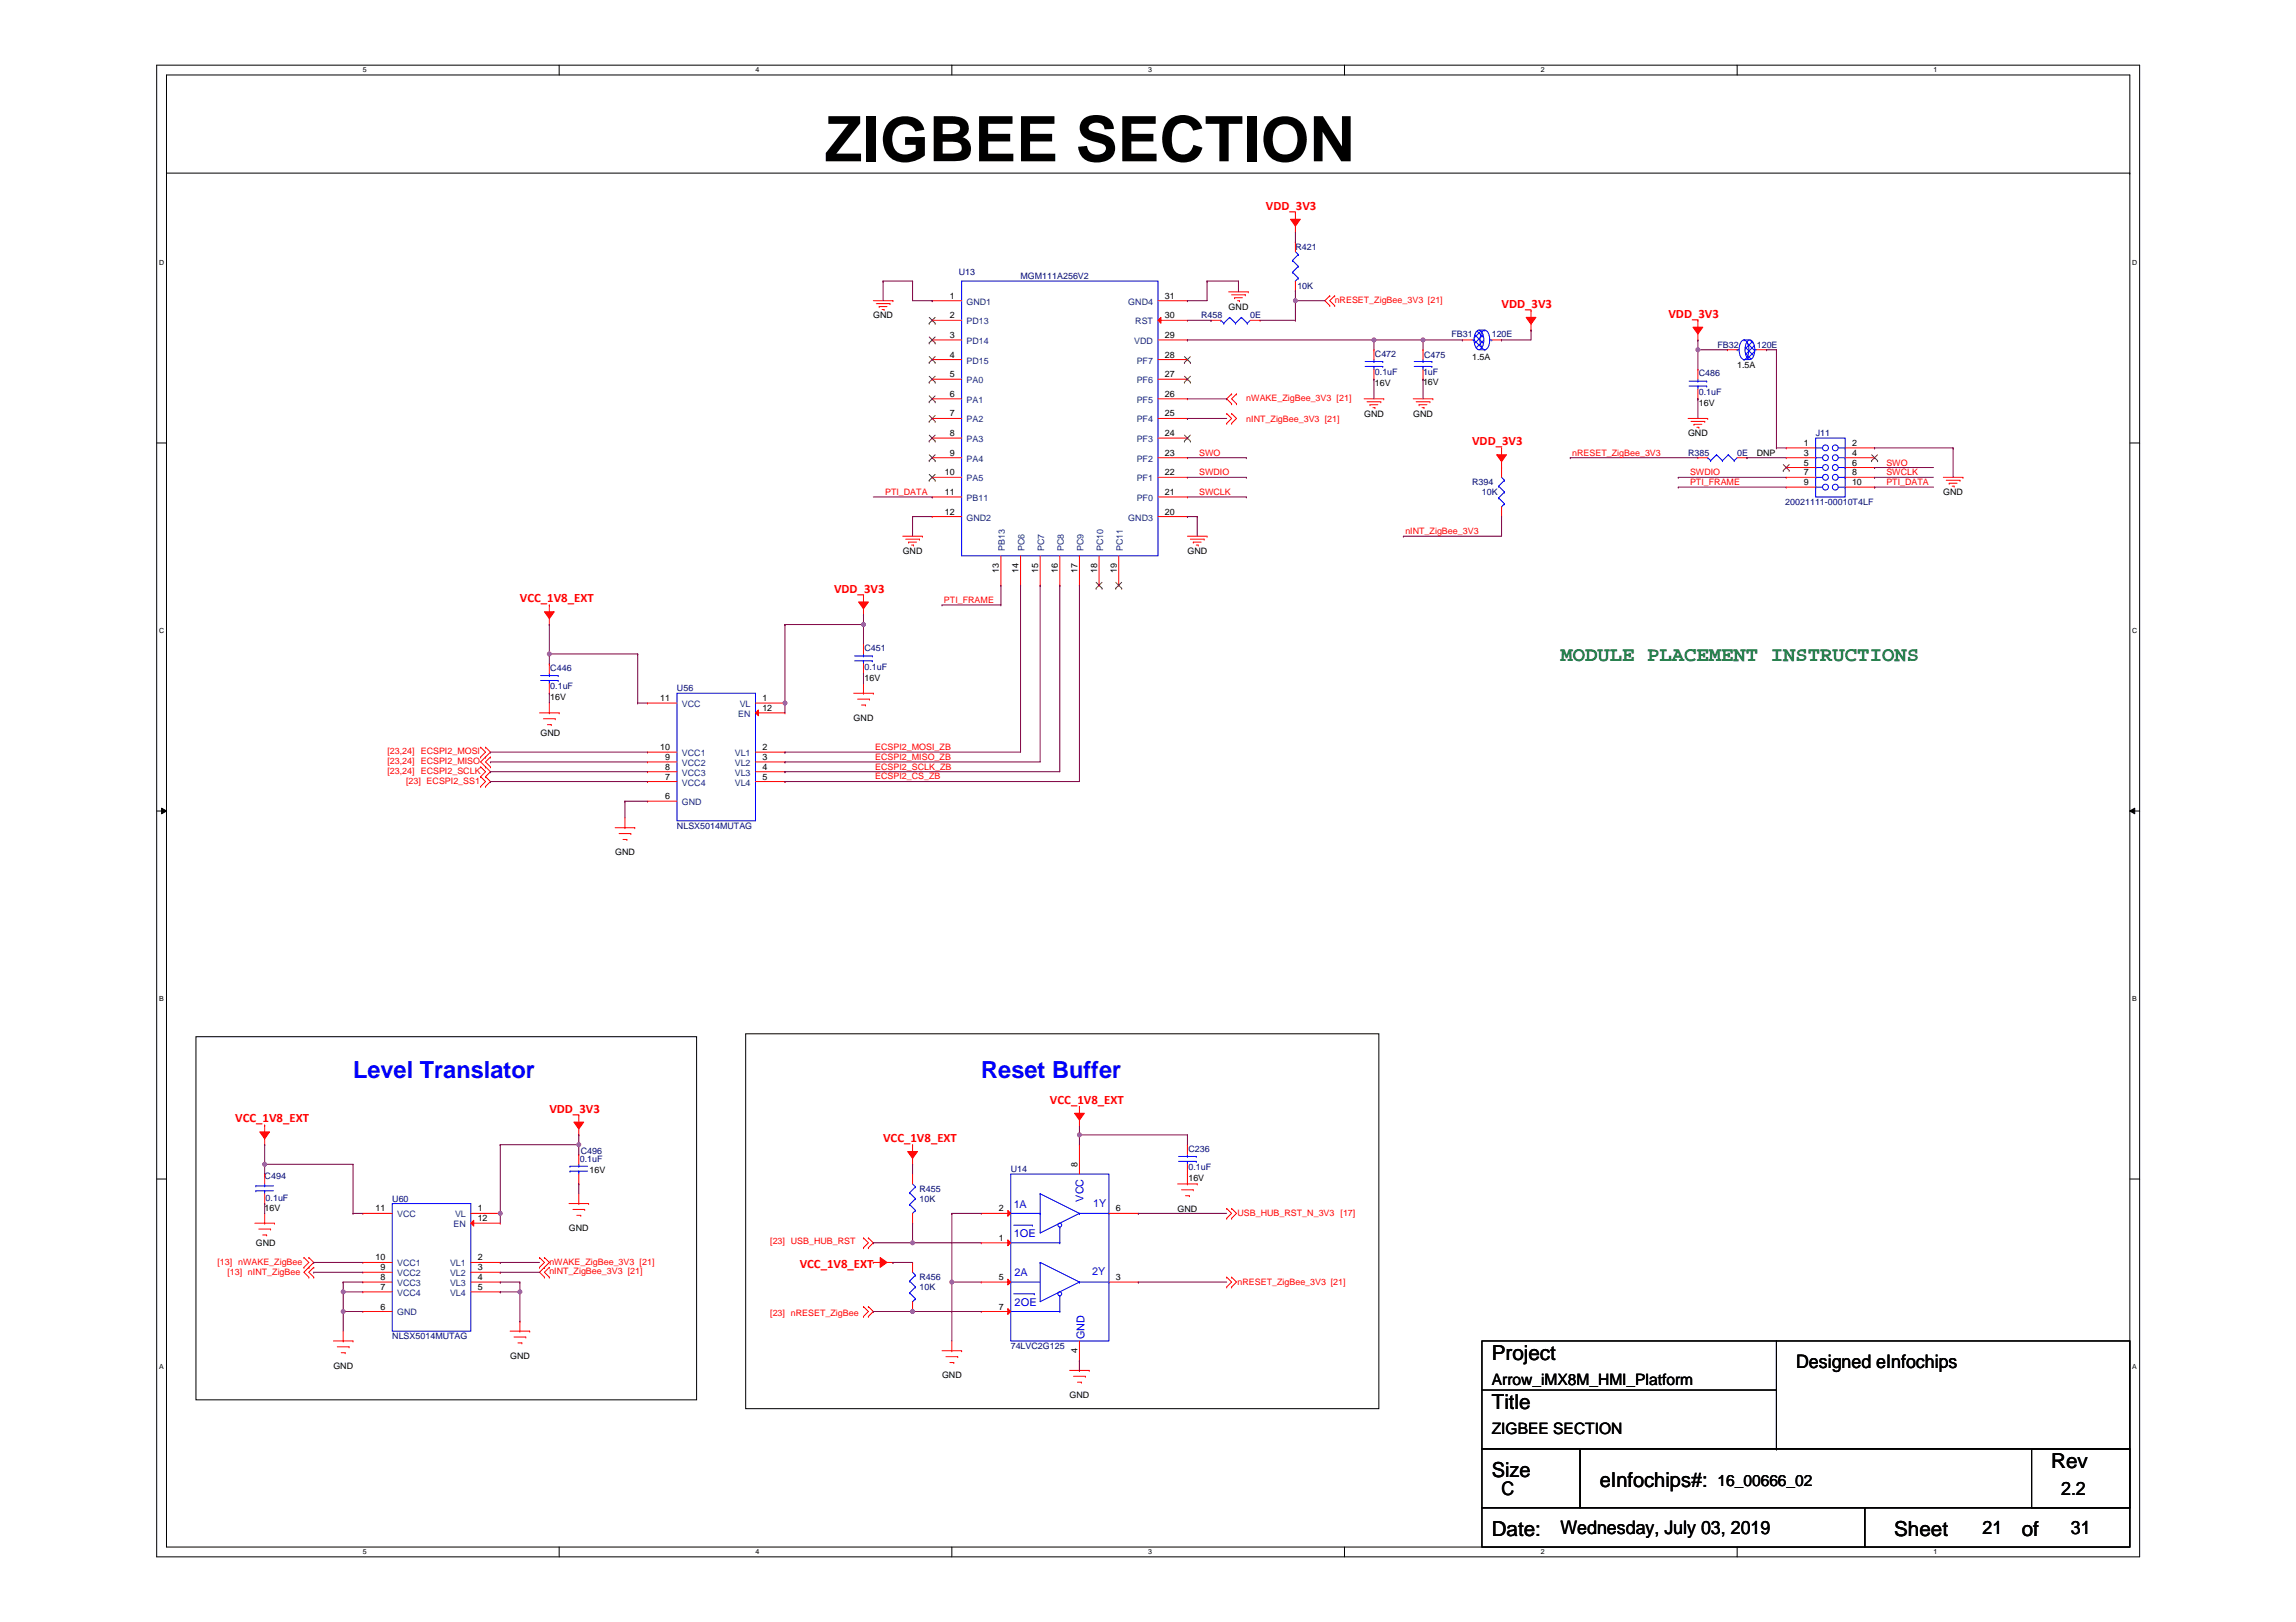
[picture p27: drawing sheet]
<svg xmlns="http://www.w3.org/2000/svg" width="297mm" height="210mm" viewBox="0 0 297 210" stroke-linecap="round" stroke-linejoin="round" font-family="sans-serif">
<defs><g id="words">
<text font-size="8.1" x="106.6" y="20.9">ZIGBEE SECTION</text>
<g font-size="3" fill="#00f">
<text x="45.7" y="139.5">Level Translator</text>
<text x="127" y="139.5">Reset Buffer</text>
</g>
<text font-size="2.7" fill="#008000" x="201.9" y="85.6">MODULE PLACEMENT INSTRUCTIONS</text>
<g font-size="2.7">
<text x="193" y="175.9">Project</text>
<text x="193" y="182.3">Title</text>
<text x="193" y="191.2">Size</text>
<text x="265.4" y="189.9">Rev</text>
<text x="207" y="192.5">eInfochips#:</text>
<text x="193" y="198.8">Date:</text>
<text x="245.1" y="198.8">Sheet</text>
<text x="261.6" y="198.8">of</text>
</g>
<g font-size="2.4">
<text x="232.4" y="177">Designed eInfochips</text>
<text x="194.3" y="193.5">C</text>
<text x="266.6" y="193.5">2.2</text>
<text x="201.9" y="198.6">Wednesday, July 03, 2019</text>
<text x="256.5" y="198.6">21</text>
<text x="267.9" y="198.6">31</text>
</g>
<g font-size="2">
<text x="193" y="179.2">Arrow_iMX8M_HMI_Platform</text>
<text x="193" y="185.5">ZIGBEE SECTION</text>
<text x="222.2" y="192.3">16_00666_02</text>
</g>
<g font-size="1.7" fill="#f00">
<text x="163.8" y="27.2">VDD_3V3</text>
<text x="194.3" y="39.9">VDD_3V3</text>
<text x="215.8" y="41.1">VDD_3V3</text>
<text x="190.4" y="57.6">VDD_3V3</text>
<text x="67.3" y="78">VCC_1V8_EXT</text>
<text x="107.9" y="76.7">VDD_3V3</text>
<text x="71.1" y="144">VDD_3V3</text>
<text x="135.8" y="142.8">VCC_1V8_EXT</text>
<text x="30.4" y="145.3">VCC_1V8_EXT</text>
<text x="114.3" y="147.8">VCC_1V8_EXT</text>
<text x="103.5" y="164.1">VCC_1V8_EXT</text>
</g>
<g font-size="1.4" fill="#00f">
<text x="140.2" y="155.5" transform="rotate(-90 140.2 155.5)">VCC</text>
<text x="131.1" y="156.4">1A</text>
<text x="131.1" y="160.1">1OE</text>
<text x="141.4" y="156.2">1Y</text>
<text x="131.3" y="165.1">2A</text>
<text x="141.3" y="165">2Y</text>
<text x="131.3" y="169.1">2OE</text>
<text x="140.3" y="173.3" transform="rotate(-90 140.3 173.3)">GND</text>
</g>
<g font-size="1.1" fill="#000080">
<text x="124" y="35.6">U13</text>
<text x="167.6" y="32.3">R421</text>
<text x="132" y="36.1">MGM111A256V2</text>
<text x="155.4" y="41.2">R458</text>
<text x="161.7" y="41.2">0E</text>
<text x="167.8" y="37.4">10K</text>
<text x="177.9" y="46.2">C472</text>
<text x="184.2" y="46.3">C475</text>
<text x="187.8" y="43.6">FB31</text>
<text x="193" y="43.6">120E</text>
<text x="222.2" y="45">FB32</text>
<text x="227.3" y="45">120E</text>
<text x="177.9" y="48.6">0.1uF</text>
<text x="184.1" y="48.6">1uF</text>
<text x="219.8" y="48.7">C486</text>
<text x="219.8" y="51.1">0.1uF</text>
<text x="218.4" y="59">R385</text>
<text x="224.7" y="59">0E</text>
<text x="234.9" y="56.5">J11</text>
<text x="190.4" y="62.8">R394</text>
<text x="191.7" y="64.1">10K</text>
<text x="231" y="65.3">20021111-00010T4LF</text>
<text x="71.2" y="86.8">C446</text>
<text x="71.2" y="89.2">0.1uF</text>
<text x="87.6" y="89.5">U56</text>
<text x="111.8" y="84.3">C451</text>
<text x="111.8" y="86.7">0.1uF</text>
<text x="87.6" y="107.3">NLSX5014MUTAG</text>
<text x="75.1" y="149.3">C496</text>
<text x="153.7" y="149">C236</text>
<text x="34.2" y="152.6">C494</text>
<text x="34.4" y="155.4">0.1uF</text>
<text x="50.7" y="155.5">U60</text>
<text x="75" y="150.4">0.1uF</text>
<text x="118.9" y="154.2">R455</text>
<text x="118.9" y="155.5">10K</text>
<text x="130.8" y="151.7">U14</text>
<text x="153.7" y="151.4">0.1uF</text>
<text x="118.9" y="165.7">R456</text>
<text x="118.9" y="166.9">10K</text>
<text x="50.7" y="173.3">NLSX5014MUTAG</text>
<text x="130.8" y="174.6">74LVC2G125</text>
</g>
<g font-size="1.1">
<text x="113" y="41.2">GND</text>
<text x="122.9" y="38.7">1</text>
<text x="122.9" y="41.2">2</text>
<text x="150.7" y="41.2">30</text>
<text x="150.7" y="38.7">31</text>
<text x="159" y="40.1">GND</text>
<text x="122.9" y="43.7">3</text>
<text x="122.9" y="46.3">4</text>
<text x="150.7" y="43.7">29</text>
<text x="150.7" y="46.3">28</text>
<text x="190.4" y="46.5">1.5A</text>
<text x="224.7" y="47.6">1.5A</text>
<text x="122.9" y="48.8">5</text>
<text x="122.9" y="51.4">6</text>
<text x="122.9" y="53.9">7</text>
<text x="150.7" y="53.9">25</text>
<text x="150.7" y="51.4">26</text>
<text x="150.7" y="48.8">27</text>
<text x="176.5" y="53.9">GND</text>
<text x="177.9" y="50">16V</text>
<text x="182.8" y="53.9">GND</text>
<text x="184.1" y="49.8">16V</text>
<text x="219.8" y="52.5">16V</text>
<text x="122.9" y="56.4">8</text>
<text x="122.9" y="59">9</text>
<text x="150.7" y="59">23</text>
<text x="150.7" y="56.4">24</text>
<text x="218.4" y="56.5">GND</text>
<text x="227.3" y="59">DNP</text>
<text x="233.4" y="57.7">1</text>
<text x="233.4" y="59">3</text>
<text x="239.6" y="57.7">2</text>
<text x="239.6" y="59">4</text>
<text x="122.2" y="61.5">10</text>
<text x="122.2" y="64.1">11</text>
<text x="150.7" y="64.1">21</text>
<text x="150.7" y="61.5">22</text>
<text x="233.4" y="60.2">5</text>
<text x="233.4" y="61.5">7</text>
<text x="233.4" y="62.8">9</text>
<text x="239.6" y="60.2">6</text>
<text x="239.6" y="61.5">8</text>
<text x="239.6" y="62.8">10</text>
<text x="251.4" y="64.1">GND</text>
<text x="116.8" y="71.7">GND</text>
<text x="122.2" y="66.6">12</text>
<text x="150.7" y="66.6">20</text>
<text x="153.6" y="71.7">GND</text>
<text x="129.2" y="74.1" transform="rotate(-90 129.2 74.1)">13</text>
<text x="131.8" y="74.1" transform="rotate(-90 131.8 74.1)">14</text>
<text x="134.3" y="74.1" transform="rotate(-90 134.3 74.1)">15</text>
<text x="136.8" y="74.1" transform="rotate(-90 136.8 74.1)">16</text>
<text x="139.4" y="74.1" transform="rotate(-90 139.4 74.1)">17</text>
<text x="141.9" y="74.1" transform="rotate(-90 141.9 74.1)">18</text>
<text x="144.5" y="74.1" transform="rotate(-90 144.5 74.1)">19</text>
<text x="111.8" y="88.1">16V</text>
<text x="69.9" y="95.2">GND</text>
<text x="71.2" y="90.6">16V</text>
<text x="85.4" y="90.7">11</text>
<text x="98.6" y="90.7">1</text>
<text x="98.6" y="92">12</text>
<text x="110.4" y="93.3">GND</text>
<text x="85.4" y="97.1">10</text>
<text x="86" y="98.3">9</text>
<text x="86" y="100.9">7</text>
<text x="86" y="99.6">8</text>
<text x="98.6" y="97.1">2</text>
<text x="98.6" y="98.3">3</text>
<text x="98.6" y="100.9">5</text>
<text x="98.6" y="99.6">4</text>
<text x="86" y="103.4">6</text>
<text x="79.6" y="110.7">GND</text>
<text x="76.3" y="151.8">16V</text>
<text x="139.4" y="151.1" transform="rotate(-90 139.4 151.1)">8</text>
<text x="153.7" y="152.8">16V</text>
<text x="33.1" y="161.2">GND</text>
<text x="34.2" y="156.7">16V</text>
<text x="48.6" y="156.8">11</text>
<text x="61.8" y="156.8">1</text>
<text x="61.8" y="158">12</text>
<text x="73.6" y="159.3">GND</text>
<text x="129.2" y="156.8">2</text>
<text x="129.2" y="160.6">1</text>
<text x="144.3" y="156.8">6</text>
<text x="152.3" y="156.8">GND</text>
<text x="48.6" y="163.1">10</text>
<text x="49.2" y="164.4">9</text>
<text x="49.2" y="166.9">7</text>
<text x="49.2" y="165.7">8</text>
<text x="61.8" y="163.1">2</text>
<text x="61.8" y="164.4">3</text>
<text x="61.8" y="166.9">5</text>
<text x="61.8" y="165.7">4</text>
<text x="129.2" y="165.7">5</text>
<text x="144.3" y="165.7">3</text>
<text x="49.2" y="169.5">6</text>
<text x="129.2" y="169.5">7</text>
<text x="43.1" y="177.1">GND</text>
<text x="66" y="175.8">GND</text>
<text x="121.9" y="178.4">GND</text>
<text x="139.4" y="175.1" transform="rotate(-90 139.4 175.1)">4</text>
<text x="138.4" y="180.9">GND</text>
</g>
<g font-size="1.1" fill="#004080">
<text x="125" y="39.4">GND1</text>
<text x="125" y="42">PD13</text>
<text x="146" y="39.4">GND4</text>
<text x="146.9" y="42">RST</text>
<text x="125" y="44.5">PD14</text>
<text x="125" y="47">PD15</text>
<text x="146.7" y="44.5">VDD</text>
<text x="147.1" y="47">PF7</text>
<text x="125" y="49.6">PA0</text>
<text x="125" y="52.1">PA1</text>
<text x="147.1" y="52.1">PF5</text>
<text x="147.1" y="49.6">PF6</text>
<text x="125" y="54.7">PA2</text>
<text x="125" y="57.2">PA3</text>
<text x="125" y="59.7">PA4</text>
<text x="147.1" y="59.7">PF2</text>
<text x="147.1" y="57.2">PF3</text>
<text x="147.1" y="54.7">PF4</text>
<text x="125" y="62.3">PA5</text>
<text x="125" y="64.8">PB11</text>
<text x="147.1" y="64.8">PF0</text>
<text x="147.1" y="62.3">PF1</text>
<text x="125" y="67.4">GND2</text>
<text x="130" y="71.3" transform="rotate(-90 130 71.3)">PB13</text>
<text x="132.6" y="71.3" transform="rotate(-90 132.6 71.3)">PC6</text>
<text x="135.1" y="71.3" transform="rotate(-90 135.1 71.3)">PC7</text>
<text x="137.6" y="71.3" transform="rotate(-90 137.6 71.3)">PC8</text>
<text x="140.2" y="71.3" transform="rotate(-90 140.2 71.3)">PC9</text>
<text x="142.7" y="71.3" transform="rotate(-90 142.7 71.3)">PC10</text>
<text x="145.3" y="71.3" transform="rotate(-90 145.3 71.3)">PC11</text>
<text x="146" y="67.4">GND3</text>
<text x="88.2" y="91.5">VCC</text>
<text x="95.5" y="92.8">EN</text>
<text x="95.7" y="91.5">VL</text>
<text x="88.2" y="97.8">VCC1</text>
<text x="88.2" y="99.1">VCC2</text>
<text x="88.2" y="101.7">VCC4</text>
<text x="88.2" y="100.4">VCC3</text>
<text x="95.1" y="97.8">VL1</text>
<text x="95.1" y="99.1">VL2</text>
<text x="95.1" y="101.7">VL4</text>
<text x="95.1" y="100.4">VL3</text>
<text x="88.2" y="104.2">GND</text>
<text x="51.4" y="157.5">VCC</text>
<text x="58.7" y="158.8">EN</text>
<text x="58.9" y="157.5">VL</text>
<text x="51.4" y="163.9">VCC1</text>
<text x="51.4" y="165.2">VCC2</text>
<text x="51.4" y="167.7">VCC4</text>
<text x="51.4" y="166.4">VCC3</text>
<text x="58.2" y="163.9">VL1</text>
<text x="58.2" y="165.2">VL2</text>
<text x="58.2" y="167.7">VL4</text>
<text x="58.2" y="166.4">VL3</text>
<text x="51.4" y="170.2">GND</text>
</g>
<g font-size="1.1" fill="#f00">
<text x="172.7" y="39.2">nRESET_ZigBee_3V3 [21]</text>
<text x="161.2" y="51.9">nWAKE_ZigBee_3V3 [21]</text>
<text x="155.1" y="59">SWO</text>
<text x="161.2" y="54.5">nINT_ZigBee_3V3 [21]</text>
<text x="203.4" y="58.9">nRESET_ZigBee_3V3</text>
<text x="114.5" y="64">PTI_DATA</text>
<text x="155.1" y="61.5">SWDIO</text>
<text x="155.1" y="64.1">SWCLK</text>
<text x="218.6" y="61.5">SWDIO</text>
<text x="218.6" y="62.8">PTI_FRAME</text>
<text x="244" y="60.2">SWO</text>
<text x="244" y="61.5">SWCLK</text>
<text x="244" y="62.8">PTI_DATA</text>
<text x="181.8" y="69.1">nINT_ZigBee_3V3</text>
<text x="122.1" y="78">PTI_FRAME</text>
<text x="50.1" y="97.6">[23,24] ECSPI2_MOSI</text>
<text x="50.1" y="98.9">[23,24] ECSPI2_MISO</text>
<text x="50.1" y="100.1">[23,24] ECSPI2_SCLK</text>
<text x="52.5" y="101.4">[23] ECSPI2_SS1</text>
<text x="113.2" y="97">ECSPI2_MOSI_ZB</text>
<text x="113.2" y="98.3">ECSPI2_MISO_ZB</text>
<text x="113.2" y="99.6">ECSPI2_SCLK_ZB</text>
<text x="113.2" y="100.9">ECSPI2_CS_ZB</text>
<text x="99.6" y="161">[23] USB_HUB_RST</text>
<text x="160.1" y="157.4">USB_HUB_RST_N_3V3 [17]</text>
<text x="28.1" y="163.6">[13] nWAKE_ZigBee</text>
<text x="29.4" y="165">[13] nINT_ZigBee</text>
<text x="71.1" y="163.8">nWAKE_ZigBee_3V3 [21]</text>
<text x="71.1" y="164.9">nINT_ZigBee_3V3 [21]</text>
<text x="160.1" y="166.3">nRESET_ZigBee_3V3 [21]</text>
<text x="99.6" y="170.2">[23] nRESET_ZigBee</text>
</g>
<g font-size=".9">
<text x="46.9" y="9.4">5</text>
<text x="97.7" y="9.4">4</text>
<text x="148.5" y="9.4">3</text>
<text x="199.3" y="9.4">2</text>
<text x="250.1" y="9.4">1</text>
<text x="20.6" y="34.3">D</text>
<text x="275.9" y="34.3">D</text>
<text x="20.6" y="82">C</text>
<text x="275.9" y="82">C</text>
<text x="20.6" y="129.6">B</text>
<text x="275.9" y="129.6">B</text>
<text x="20.6" y="177.2">A</text>
<text x="275.9" y="177.2">A</text>
<text x="46.9" y="201.1">5</text>
<text x="97.7" y="201.1">4</text>
<text x="148.5" y="201.1">3</text>
<text x="199.3" y="201.1">2</text>
<text x="250.1" y="201.1">1</text>
</g>
</g></defs>
<path d="M20.3 8.4h256.5v193.1h-256.5zM21.5 9.7h254v190.5h-254z" fill="none" stroke="#000" stroke-width=".13"/>
<g fill="#fff">
<path d="M46.9 8.6h.5v1h-.5z"/>
<path d="M46.9 200.3h.5v1h-.5z"/>
</g>
<path d="M72.3 8.4v1.3M72.3 200.2v1.3" fill="none" stroke="#000" stroke-width=".13"/>
<g fill="#fff">
<path d="M97.7 8.6h.5v1h-.5z"/>
<path d="M97.7 200.3h.5v1h-.5z"/>
</g>
<path d="M123.1 8.4v1.3M123.1 200.2v1.3" fill="none" stroke="#000" stroke-width=".13"/>
<g fill="#fff">
<path d="M148.5 8.6h.5v1h-.5z"/>
<path d="M148.5 200.3h.5v1h-.5z"/>
</g>
<path d="M173.9 8.4v1.3M173.9 200.2v1.3" fill="none" stroke="#000" stroke-width=".13"/>
<g fill="#fff">
<path d="M199.3 8.6h.5v1h-.5z"/>
<path d="M199.3 200.3h.5v1h-.5z"/>
</g>
<path d="M224.7 8.4v1.3M224.7 200.2v1.3" fill="none" stroke="#000" stroke-width=".13"/>
<g fill="#fff">
<path d="M250.1 8.6h.5v1h-.5z"/>
<path d="M250.1 200.3h.5v1h-.5z"/>
<path d="M20.6 33.5h.6v1h-.6z"/>
<path d="M275.9 33.5h.6v1h-.6z"/>
<path d="M20.6 81.1h.6v1.1h-.6z"/>
<path d="M275.9 81.1h.6v1.1h-.6z"/>
</g>
<path d="M20.3 57.3h1.2M275.5 57.3h1.3" fill="none" stroke="#000" stroke-width=".13"/>
<g fill="#fff">
<path d="M20.6 128.8h.6v1h-.6z"/>
<path d="M275.9 128.8h.6v1h-.6z"/>
</g>
<path d="M20.3 105h1.2M20.9 104.6l.6 .4-.6 .3zM275.5 105l.7-.4v.7zM275.5 105h1.3" fill="none" stroke="#000" stroke-width=".13"/>
<path d="M20.9 104.6l.6 .4-.6 .3zM275.5 105l.7-.4v.7z" fill="#000"/>
<g fill="#fff">
<path d="M20.6 176.4h.6v1h-.6z"/>
<path d="M275.8 176.4h.7v1h-.7z"/>
</g>
<path d="M21.5 22.4h254M275.5 22.4h.1M25.4 134.2h64.7v47h-64.7zM96.5 133.8h81.9v48.5h-81.9zM20.3 152.6h1.2M275.5 152.6h1.3" fill="none" stroke="#000" stroke-width=".13"/>
<g fill="none" stroke="#f00" stroke-width=".13">
<path d="M113 38.9h2.5M113.4 39.3h1.7M113.7 39.7h.1M113.7 39.7h1.1M115.1 39.3h.1M115.5 38.9h.1M159 37.8h2.5M159.3 38.2h1.8M159.7 38.5h.1M159.7 38.5h1M160.1 38.9h.3M160.4 38.9h.1"/>
<path d="M161.1 38.2h.1M161.5 37.8h.1M114.1 40.1h.3M114.4 40.1h.1M176.5 51.6h2.5M176.9 52h1.7M177.2 52.4h.1M177.2 52.4h1.1M177.6 52.8h.3M177.9 52.8h.1M178.6 52h.1M179 51.6h.1"/>
<path d="M182.8 51.6h2.6M183.2 52h1.8M183.6 52.4h.1M183.6 52.4h1M184 52.8h.2M184.2 52.8h.1M185 52h.1M185.4 51.6h.1M71.1 79.9v.9M116.8 69.4h2.5M117.2 69.8h1.7M117.6 70.2h.1"/>
<path d="M117.6 70.2h1M117.9 70.5h.3M118.2 70.5h.1M118.9 69.8h.1M119.3 69.4h.1M153.6 69.4h2.6M154 69.8h1.8M154.4 70.2h.1M154.4 70.2h1M154.8 70.5h.2M155 70.5h.1M155.8 69.8h.1"/>
<path d="M156.2 69.4h.1M69.8 92.3h2.5M70.3 93h1.5M70.8 93.8h.5M71.1 92.3h.1M71.1 80.8h.1M71.1 91v1.3M71.3 93.8h.1M71.8 93h.1M72.3 92.3h.1M110.4 89.7h2.6M110.9 90.5h1.6"/>
<path d="M111.5 91.2h.5M111.7 89.7h.1M111.7 88.4v1.3M112 91.2h.1M112.5 90.5h.1M113 89.7h.1M79.6 107.1h2.5M80.1 107.9h1.5M80.6 108.6h.5M80.8 107.1h.1M80.8 105.8v1.3M81.1 108.6h.1"/>
<path d="M81.6 107.9h.1M82.1 107.1h.1"/>
</g>
<path d="M70.4 79.2h1.3l-.6 .9z" fill-rule="evenodd" fill="#f00"/>
<path d="M70.4 79.2h1.3l-.6 .9zM71.1 78.3h.1M71.1 78.3v1.4M111.7 79.6h.1M111.7 78.7v.9" fill="none" stroke="#f00" stroke-width=".13"/>
<path d="M111.1 77.9h1.2l-.6 .9z" fill-rule="evenodd" fill="#f00"/>
<path d="M198.1 42.7h.1M198.1 41.8v.9M111.1 77.9h1.2l-.6 .9zM111.7 77h.1M111.7 77v1.4" fill="none" stroke="#f00" stroke-width=".13"/>
<path d="M197.4 41.1h1.3l-.6 .9z" fill-rule="evenodd" fill="#f00"/>
<path d="M197.4 41.1h1.3l-.6 .9zM198.1 40.2h.1M198.1 40.2v1.4M219.7 44h.1M219.7 43.1v.9" fill="none" stroke="#f00" stroke-width=".13"/>
<path d="M219 42.3h1.3l-.6 .9z" fill-rule="evenodd" fill="#f00"/>
<g fill="none" stroke="#f00" stroke-width=".13">
<path d="M194.3 59.6v.9M218.4 54.2h2.5M218.8 54.5h1.7M219 42.3h1.3l-.6 .9zM219.2 54.9h.1M219.2 54.9h1M219.5 55.3h.3M219.7 41.5h.1M219.7 41.5v1.3M219.8 55.3h.1M220.5 54.5h.1M220.9 54.2h.1"/>
<path d="M194.3 60.5h.1M251.4 61.8h2.6M251.8 62.2h1.8M252.2 62.5h.1M252.2 62.5h1M252.6 62.9h.2M252.8 62.9h.1M253.6 62.2h.1M254 61.8h.1"/>
</g>
<path d="M193.6 58.9h1.3l-.6 .8z" fill-rule="evenodd" fill="#f00"/>
<path d="M167.6 30h.1M167.6 29.1v.9M193.6 58.9h1.3l-.6 .8zM194.3 58h.1M194.3 58v1.4" fill="none" stroke="#f00" stroke-width=".13"/>
<path d="M167 28.4h1.2l-.6 .9z" fill-rule="evenodd" fill="#f00"/>
<path d="M167 28.4h1.2l-.6 .9zM167.6 27.5h.1M167.6 27.5v1.4M74.9 146.9h.1M74.9 146v.9" fill="none" stroke="#f00" stroke-width=".13"/>
<path d="M74.2 145.2h1.3l-.6 .9z" fill-rule="evenodd" fill="#f00"/>
<path d="M34.2 148.1h.1M34.2 147.2v.9M74.2 145.2h1.3l-.6 .9zM74.9 144.3h.1M74.9 144.3v1.4" fill="none" stroke="#f00" stroke-width=".13"/>
<path d="M33.6 146.5h1.3l-.7 .9z" fill-rule="evenodd" fill="#f00"/>
<g fill="none" stroke="#f00" stroke-width=".13">
<path d="M33 158.3h2.5M33.5 159.1h1.5M33.6 146.5h1.3l-.7 .9zM34 159.8h.5M34.2 145.6h.1M34.2 158.3h.1M34.2 145.6v1.4M34.2 157v1.3M34.5 159.8h.1M35 159.1h.1M35.5 158.3h.1M73.6 155.8h2.6"/>
<path d="M74.1 156.5h1.5M74.6 157.3h.5M74.9 155.8h.1M74.9 154.5v1.3M75.1 157.3h.1M75.6 156.5h.1M76.2 155.8h.1M118.1 150.7h.1M118.1 149.8v.9M43.1 173.5h2.6M43.6 174.3h1.6M44.1 175.1h.6"/>
<path d="M44.4 173.5h.1M44.4 172.3v1.2M44.7 175.1h.1M45.2 174.3h.1M45.7 173.5h.1M66 172.3h2.5M66.5 173h1.5M67 173.8h.5M67.3 172.3h.1M67.3 171v1.3M67.5 173.8h.1M68 173h.1"/>
<path d="M68.5 172.3h.1"/>
</g>
<path d="M117.4 149h1.3l-.6 .9z" fill-rule="evenodd" fill="#f00"/>
<g fill="none" stroke="#f00" stroke-width=".13">
<path d="M117.4 149h1.3l-.6 .9zM118.1 148.1h.1M118.1 148.1v1.4M152.4 153.2h2.5M152.9 154h1.5M153.4 154.7h.5M153.6 153.2h.1M153.6 151.9v1.3M153.9 154.7h.1M154.4 154h.1M154.9 153.2h.1M114.6 163.4h.9"/>
<path d="M115.5 163.4h.1"/>
</g>
<path d="M113.9 162.7l.9 .7-.9 .6z" fill-rule="evenodd" fill="#f00"/>
<g fill="none" stroke="#f00" stroke-width=".13">
<path d="M139.7 145.7h.1M139.7 144.8v.9M113 163.4h.1M113 163.4h1.4M113.9 162.7l.9 .7-.9 .6zM121.9 174.8h2.5M122.4 175.6h1.5M122.9 176.3h.5M123.1 174.8h.1M123.1 173.5v1.3M123.4 176.3h.1M123.9 175.6h.1"/>
<path d="M124.4 174.8h.1M138.4 177.3h2.5M138.9 178.1h1.5M139.4 178.9h.5M139.7 177.3h.1M139.7 176.1v1.2M139.9 178.9h.1M140.4 178.1h.1M140.9 177.3h.1"/>
</g>
<path d="M139 144.1h1.3l-.6 .9z" fill-rule="evenodd" fill="#f00"/>
<g fill="none" stroke="#f00" stroke-width=".13">
<path d="M172 38.3h.1M172 39.5h.1M172 38.3l-.6 .6 .6 .6M172.7 39.5h.1M172.7 38.3h.1M172.7 38.3l-.7 .6 .7 .6M158.7 54.8h.1M158.7 53.5h.1M158.7 53.5l.6 .7-.6 .6M159.3 51h.1M159.3 52.2h.1M159.3 53.5h.1"/>
<path d="M159.3 54.8h.1M159.3 51l-.6 .6 .6 .6M159.3 53.5l.7 .7-.7 .6M160 52.2h.1M160 51h.1M160 51l-.7 .6 .7 .6M62.2 96.7h.1M62.2 98h.1M62.2 99.2h.1M62.2 96.7l.6 .6-.6 .7M62.2 99.2l.6 .7-.6 .6M62.8 98h.1"/>
<path d="M62.8 96.7h.1M62.8 99.2h.1M62.8 96.7l.7 .6-1.3 1.3 1.3 1.3-.7 .6M63.5 99.2h.1M63.5 98h.1M63.5 98l-.7 .6 .7 .6M83.8 91h.1M83.8 91h3.8M97.7 91h3.9M101.6 91h.1M62.2 100.5h.1M62.2 101.8h.1"/>
<path d="M62.2 100.5l.6 .6-.6 .7M62.8 100.5h.1M62.8 101.8h.1M62.8 100.5l.7 .6-.7 .7M139 144.1h1.3l-.6 .9zM139.7 143.2h.1M139.7 143.2v1.4M158.7 156.4h.1M158.7 157.7h.1M158.7 156.4l.6 .6-.6 .7M159.3 156.4h.1M159.3 157.7h.1"/>
<path d="M159.3 156.4l.7 .6-.7 .7M39.3 164h.1M39.3 162.7h.1M39.3 162.7l.7 .7-.7 .6M40 162.7h.1M40 164h.1M40 165.3h.1M40 162.7l.6 .7-1.3 1.2 .7 .7M40.6 165.3h.1M40.6 164h.1M40.6 164l-.6 .6 .6 .7M69.8 164h.1"/>
<path d="M69.8 162.7h.1M69.8 162.7l.6 .7-.6 .6M70.4 162.7h.1M70.4 164h.1M70.4 165.3h.1M70.4 162.7l.7 .7-1.3 1.2 .6 .7M71.1 165.3h.1M71.1 164h.1M71.1 164l-.7 .6 .7 .7M111.7 160.2h.1M111.7 161.5h.1M111.7 169.1h.1"/>
<path d="M111.7 170.4h.1M111.7 160.2l.6 .6-.6 .7M111.7 169.1l.6 .6-.6 .7M112.3 161.5h.1M112.3 160.2h.1M112.3 170.4h.1M112.3 169.1h.1M112.3 160.2l.7 .6-.7 .7M112.3 169.1l.7 .6-.7 .7M158.7 165.3h.1M158.7 166.5h.1M158.7 165.3l.6 .6-.6 .6"/>
<path d="M159.3 165.3h.1M159.3 166.5h.1M159.3 165.3l.7 .6-.7 .6"/>
</g>
<path d="M191.7 173.5h83.8v14h-83.8zM191.7 179.9h38.1M229.8 179.9h.1M229.8 173.5v14M191.7 187.5h12.7v7.6h-12.7zM191.7 195.1h49.6v5.1h-49.6zM204.4 187.5h71.1v7.6h-71.1zM229.8 187.5h.1M241.3 195.1h34.2v5.1h-34.2zM262.8 187.5h12.7v7.6h-12.7z" fill="none" stroke="#000" stroke-width=".13"/>
<path d="M87.6 89.7h10.1v16.5h-10.1z" fill="none" stroke="#00f" stroke-width=".13"/>
<path d="M97.7 92.3l.4-.4v.7z" fill="#f00"/>
<g fill="none" stroke="#f00" stroke-width=".13">
<path d="M156.7 41.5h.1M156.7 41.5h1.2M161.7 41.5h1.3M163 41.5h.1M219.7 59.2h.1M219.7 59.2h1.2M224.7 59.2h1.3M226 59.2h.1M83.8 97.3h.1M83.8 98.6h.1M83.8 99.9h.1M83.8 97.3h3.8"/>
<path d="M83.8 98.6h3.8M83.8 99.9h3.8M97.7 92.3l.4-.4v.7zM97.7 92.3h3.9M97.7 97.3h3.9M97.7 98.6h3.9M97.7 99.9h3.9M101.6 92.3h.1M101.6 97.3h.1M101.6 98.6h.1M101.6 99.9h.1M83.8 103.7h.1"/>
<path d="M83.8 101.1h.1M83.8 103.7h3.8M83.8 101.1h3.8M97.7 101.1h3.9M101.6 101.1h.1"/>
</g>
<g fill="none" stroke="#00f" stroke-width=".13">
<path d="M157.9 41.5h.1M157.9 41.5l.4 .3M158.3 41.8h.1M159.1 41.1h.1M159.1 41.1l.7 .7M159.1 41.1l-.8 .7M159.8 41.8h.1M160.6 41.1h.1M160.6 41.1l.8 .7M160.6 41.1l-.8 .7M161.4 41.8h.1M161.7 41.5l-.3 .3"/>
<path d="M220.9 59.2h.1M220.9 59.2l.4 .4M221.3 59.6h.1M222.1 58.9h.1M222.1 58.9l.7 .7M222.1 58.9l-.8 .7M222.8 59.6h.1M223.6 58.9h.1M223.6 58.9l.8 .7M223.6 58.9l-.8 .7M224.4 59.6h.1M224.7 59.2l-.3 .4"/>
</g>
<path d="M191.1 42.8l.2-.1a1.13 1.13 0 0 1 .7 1.3 1.14 1.14 0 0 1-.7 1.3 1.14 1.14 0 0 1-.6-1.3l.1-.5z" fill-rule="evenodd" fill="#fff"/>
<path d="M191.1 42.8l.2-.1a1.13 1.13 0 0 1 .7 1.3 1.14 1.14 0 0 1-.7 1.3 1.14 1.14 0 0 1-.6-1.3l.1-.5z" fill-rule="evenodd" fill="#00f"/>
<g fill="none" stroke="#00f" stroke-width=".13">
<path d="M124.4 36.4h25.4v35.5h-25.4zM190.4 44h.3M190.7 44h.1M191.1 42.8l.2-.1a1.13 1.13 0 0 1 .7 1.3 1.14 1.14 0 0 1-.7 1.3 1.14 1.14 0 0 1-.6-1.3l.1-.5zM191.3 42.7h.8M191.3 45.3h.8M191.8 42.8l.3-.1a1.13 1.13 0 0 1 .6 1.3 1.14 1.14 0 0 1-.6 1.3 1.14 1.14 0 0 1-.6-1.3v-.5zM192.1 42.7h.1M192.1 45.3h.1M192.7 44h.3M193 44h.1M218.5 50h2.3"/>
<path d="M218.5 49.3h2.3M219.7 49.3h.1M219.7 50h.1M219.7 49.1v.2M219.7 50v.3M220.8 50h.1M220.8 49.3h.1M152.5 150.3h2.3M152.5 149.7h2.3M153.6 149.7h.1M153.6 150.3h.1M153.6 149.4v.3"/>
<path d="M153.6 150.3v.4M154.8 150.3h.1M154.8 149.7h.1"/>
</g>
<g fill="none" stroke="#f00" stroke-width=".13">
<path d="M120.6 38.9h.1M120.6 38.9h3.8M120.6 41.5h.1M120.6 44h.1M120.6 46.5h.1M120.6 49.1h.1M120.6 51.6h.1M120.6 54.2h.1M120.6 56.7h.1M120.6 59.2h.1M120.6 44h3.8M120.6 41.5h3.8"/>
<path d="M120.6 46.5h3.8M120.6 49.1h3.8M120.6 51.6h3.8M120.6 54.2h3.8M120.6 56.7h3.8M120.6 59.2h3.8M149.8 44h3.8M153.6 44h.1M189.2 44h.1M189.2 44h1.2M193 44h1.3M194.3 44h.1"/>
<path d="M219.7 47.8h.1M219.7 51.6h.1M219.7 47.8v1.3M219.7 50.3v1.3M120.6 61.8h.1M120.6 64.3h.1M120.6 66.9h.1M120.6 61.8h3.8M120.6 64.3h3.8M120.6 66.9h3.8M129.5 75.7h.1M129.5 71.9v3.8"/>
<path d="M132 75.7h.1M132 71.9v3.8M134.6 75.7h.1M134.6 71.9v3.8M137.1 75.7h.1M137.1 71.9v3.8M139.7 75.7h.1M139.7 71.9v3.8M142.2 75.7h.1M142.2 71.9v3.8M144.7 75.7h.1M144.7 71.9v3.8"/>
<path d="M149.8 64.3h3.8M149.8 66.9h3.8M153.6 66.9h.1M153.6 64.3h.1M153.6 148.1h.1M153.6 151.9h.1M153.6 148.1v1.3M153.6 150.7v1.2"/>
</g>
<g fill="none" stroke="#804000" stroke-width=".13">
<path d="M120.2 41.8h.1M120.2 44.4h.1M120.2 46.9h.1M120.2 49.5h.1M120.2 52h.1M120.2 54.5h.1M120.2 57.1h.1M120.2 59.6h.1M120.2 41.1l.8 .7M120.2 43.6l.8 .8M120.2 46.2l.8 .7M120.2 48.7l.8 .8"/>
<path d="M120.2 51.2l.8 .8M120.2 53.8l.8 .7M120.2 56.3l.8 .8M120.2 58.9l.8 .7M121 41.1l-.8 .7M121 43.6l-.8 .8M121 46.2l-.8 .7M121 48.7l-.8 .8M121 51.2l-.8 .8M121 53.8l-.8 .7M121 56.3l-.8 .8M121 58.9l-.8 .7"/>
<path d="M121 41.8h.1M121 44.4h.1M121 46.9h.1M121 49.5h.1M121 52h.1M121 54.5h.1M121 57.1h.1M121 59.6h.1M120.2 62.2h.1M120.2 61.4l.8 .8M121 61.4l-.8 .8M121 62.2h.1"/>
<path d="M141.8 76.1h.1M141.8 75.4l.8 .7M142.6 75.4l-.8 .7M142.6 76.1h.1M144.3 76.1h.1M144.3 75.4l.8 .7M145.1 75.4l-.8 .7M145.1 76.1h.1"/>
</g>
<path d="M150.2 41.1v.7l-.4-.3z" fill="#f00"/>
<g fill="none" stroke="#f00" stroke-width=".13">
<path d="M149.8 38.9h3.8M153.6 38.9h.1M167.6 31.3h.1M167.6 37.6h.1M167.6 31.3v1.3M167.6 36.4v1.2M149.8 41.5h3.8M149.8 59.2h3.8M149.8 56.7h3.8M149.8 54.2h3.8M149.8 51.6h3.8M149.8 49.1h3.8"/>
<path d="M149.8 46.5h3.8M150.2 41.1v.7l-.4-.3zM153.6 41.5h.1M153.6 59.2h.1M153.6 56.7h.1M153.6 54.2h.1M153.6 51.6h.1M153.6 49.1h.1M153.6 46.5h.1M149.8 61.8h3.8M153.6 61.8h.1"/>
</g>
<path d="M153.2 57.1h.1M153.2 49.5h.1M153.2 46.9h.1M153.2 56.3l.8 .8M153.2 48.7l.8 .8M153.2 46.2l.8 .7M154 56.3l-.8 .8M154 48.7l-.8 .8M154 46.2l-.8 .7M154 57.1h.1M154 49.5h.1M154 46.9h.1" fill="none" stroke="#804000" stroke-width=".13"/>
<path d="M167.2 33.7h.1M167.2 35.2h.1M167.2 33.7l.8 .8M167.2 35.2l.8 .8M167.6 36.4h.1M167.6 32.6l.4 .3M168 32.9h.1M168 34.5h.1M168 36h.1M168 32.9l-.8 .8M168 34.5l-.8 .7M168 36l-.4 .4" fill="none" stroke="#00f" stroke-width=".13"/>
<path d="M226.1 44.1l.3-.1a1.13 1.13 0 0 1 .6 1.3 1.14 1.14 0 0 1-.6 1.2 1.14 1.14 0 0 1-.6-1.2v-.5z" fill-rule="evenodd" fill="#fff"/>
<path d="M226.1 44.1l.3-.1a1.13 1.13 0 0 1 .6 1.3 1.14 1.14 0 0 1-.6 1.2 1.14 1.14 0 0 1-.6-1.2v-.5z" fill-rule="evenodd" fill="#00f"/>
<g fill="none" stroke="#00f" stroke-width=".13">
<path d="M224.7 45.3h.1M224.7 45.3h.3M225.4 44.1l.2-.1a1.13 1.13 0 0 1 .7 1.3 1.14 1.14 0 0 1-.7 1.2 1.14 1.14 0 0 1-.6-1.2v-.5zM225.6 46.5h.1M225.6 44h.1M225.6 46.5h.8M225.6 44h.8M226.1 44.1l.3-.1a1.13 1.13 0 0 1 .6 1.3 1.14 1.14 0 0 1-.6 1.2 1.14 1.14 0 0 1-.6-1.2v-.5zM227 45.3h.1M227 45.3h.3M130.8 151.9h12.7v21.6h-12.7zM130.8 157h3.8"/>
<path d="M131.1 158.5h2.5M133.6 158.5h.1M134.6 157h.1M134.6 154.5h.1M134.6 154.5v5.1l5.1-2.6M134.6 154.5l5.1 2.5M137.1 158.8h.1M137.1 158.8v2M139.7 157h.1M139.7 157h3.8M143.5 157h.1M130.8 165.9h.1"/>
<path d="M130.8 160.8h6.3M130.8 165.9h3.8M130.8 169.7h6.3M131.1 167.4h2.7M133.8 167.4h.1M134.6 163.4h.1M134.6 163.4v5.1l5.1-2.6M134.6 163.4l5.1 2.5M137.1 160.8h.1M137.1 169.7h.1M137.1 167.7h.1M137.1 167.7v2"/>
<path d="M139.7 165.9h.1M139.7 165.9h3.8M143.5 165.9h.1"/>
<circle cx="137.1" cy="158.5" r=".25"/>
<circle cx="137.1" cy="167.4" r=".25"/>
</g>
<path d="M223.5 45.3h.1M223.5 45.3h1.2M227.3 45.3h1.3M228.6 45.3h.1M143.5 157h3.8M147.3 157h.1M143.5 165.9h3.8M147.3 165.9h.1" fill="none" stroke="#f00" stroke-width=".13"/>
<path d="M130.4 156.6l.4 .4-.4 .4z" fill="#f00"/>
<path d="M126.9 157h.1M126.9 157h3.9M130.4 156.6l.4 .4-.4 .4z" fill="none" stroke="#f00" stroke-width=".13"/>
<path d="M130.4 169.3l.4 .4-.4 .4z" fill="#f00"/>
<path d="M126.9 169.7h.1M126.9 169.7h3.9M130.4 169.3l.4 .4-.4 .4z" fill="none" stroke="#f00" stroke-width=".13"/>
<path d="M130.4 160.5l.4 .3-.4 .4z" fill="#f00"/>
<path d="M126.9 160.8h.1M126.9 160.8h3.9M130.4 160.5l.4 .3-.4 .4z" fill="none" stroke="#f00" stroke-width=".13"/>
<path d="M130.4 165.5l.4 .4-.4 .4z" fill="#f00"/>
<g fill="none" stroke="#f00" stroke-width=".13">
<path d="M177.8 45.3h.1M177.8 49.1h.1M177.8 45.3v1.2M177.8 47.8v1.3M184.1 45.3h.1M184.1 49.1h.1M184.1 45.3v1.2M184.1 47.8v1.3M231.1 58h.1M231.1 59.2h.1M231.1 58h3.8M231.1 59.2h3.8"/>
<path d="M238.7 58h3.8M238.7 59.2h3.8M242.5 58h.1M242.5 59.2h.1M194.3 60.5h.1M194.3 66.9h.1M194.3 60.5v1.3M194.3 65.6v1.3M231.1 60.5h.1M231.1 61.8h.1M231.1 63h.1M231.1 60.5h3.8"/>
<path d="M231.1 61.8h3.8M231.1 63h3.8M238.7 60.5h3.8M238.7 61.8h3.8M238.7 63h3.8M242.5 60.5h.1M242.5 61.8h.1M242.5 63h.1M71.1 85.9h.1M71.1 89.7h.1M71.1 85.9v1.3M71.1 88.4v1.3"/>
<path d="M111.7 83.4h.1M111.7 87.2h.1M111.7 83.4v1.2M111.7 85.9v1.3M34.2 151.9h.1M34.2 155.8h.1M34.2 151.9v1.3M34.2 154.5v1.3M46.9 157h.1M46.9 157h3.9M60.9 157h3.8M64.7 157h.1"/>
<path d="M74.9 149.4h.1M74.9 153.2h.1M74.9 149.4v1.3M74.9 151.9v1.3M118.1 151.9h.1M118.1 158.3h.1M118.1 151.9v1.3M118.1 157v1.3M139.7 148.1h.1M139.7 148.1v3.8M126.9 165.9h.1M126.9 165.9h3.9"/>
<path d="M130.4 165.5l.4 .4-.4 .4zM139.7 177.3h.1M139.7 173.5v3.8"/>
</g>
<g fill="none" stroke="#00f" stroke-width=".13">
<path d="M176.6 47.4h2.3M176.6 46.8h2.3M177.8 46.8h.1M177.8 47.4h.1M177.8 46.5v.3M177.8 47.4v.4M178.9 47.4h.1M178.9 46.8h.1M183 47.4h2.2M183 46.8h2.2M184.1 46.8h.1M184.1 47.4h.1"/>
<path d="M184.1 46.5v.3M184.1 47.4v.4M185.2 47.4h.1M185.2 46.8h.1M234.9 56.7h3.8v7.6h-3.8zM234.9 58h.1M234.9 59.2h.1M234.9 58h.9M234.9 59.2h.9M237.8 58h.9M237.8 59.2h.9M238.7 59.2h.1"/>
<path d="M238.7 58h.1M193.9 62.9h.1M193.9 64.4h.1M193.9 62.9l.7 .8M193.9 64.4l.7 .8M194.3 65.6h.1M194.3 61.8l.3 .4M194.6 62.2h.1M194.6 63.7h.1M194.6 65.2h.1M194.6 62.2l-.7 .7M194.6 63.7l-.7 .7"/>
<path d="M194.6 65.2l-.3 .4M234.9 60.5h.1M234.9 61.8h.1M234.9 63h.1M234.9 60.5h.9M234.9 61.8h.9M234.9 63h.9M237.8 60.5h.9M237.8 61.8h.9M237.8 63h.9M238.7 60.5h.1M238.7 61.8h.1"/>
<path d="M238.7 63h.1M69.9 88.1h2.3M69.9 87.4h2.3M71.1 87.4h.1M71.1 88.1h.1M71.1 87.2v.2M71.1 88.1v.3M72.2 88.1h.1M72.2 87.4h.1M110.6 85.5h2.3M110.6 84.9h2.3M111.7 84.9h.1"/>
<path d="M111.7 85.5h.1M111.7 84.6v.3M111.7 85.5v.4M112.9 85.5h.1M112.9 84.9h.1M33.1 154.1h.1M33.1 153.5h.1M33.1 154.1h2.3M33.1 153.5h2.3M34.2 153.5h.1M34.2 154.1h.1M34.2 153.2v.3"/>
<path d="M34.2 154.1v.4M50.8 155.8h10.1v16.5h-10.1zM73.7 151.6h.1M73.7 150.9h.1M73.7 151.6h2.3M73.7 150.9h2.3M74.9 150.9h.1M74.9 151.6h.1M74.9 150.7v.2M74.9 151.6v.3M117.7 154.4h.1M117.7 155.9h.1"/>
<path d="M117.7 154.4l.7 .7M117.7 155.9l.7 .7M118.1 157h.1M118.1 153.2l.3 .4M118.4 153.6h.1M118.4 155.1h.1M118.4 156.6h.1M118.4 153.6l-.7 .8M118.4 155.1l-.7 .8M118.4 156.6l-.3 .4"/>
<circle cx="236.2" cy="58" r=".38"/>
<circle cx="236.2" cy="59.2" r=".38"/>
<circle cx="237.4" cy="58" r=".38"/>
<circle cx="237.4" cy="59.2" r=".38"/>
<circle cx="236.2" cy="63" r=".38"/>
<circle cx="236.2" cy="60.5" r=".38"/>
<circle cx="236.2" cy="61.8" r=".38"/>
<circle cx="237.4" cy="63" r=".38"/>
<circle cx="237.4" cy="60.5" r=".38"/>
<circle cx="237.4" cy="61.8" r=".38"/>
</g>
<path d="M242.1 59.6h.1M242.1 58.9l.8 .7M242.9 58.9l-.8 .7M242.9 59.6h.1M230.7 60.9h.1M230.7 60.1l.8 .8M231.5 60.1l-.8 .8M231.5 60.9h.1" fill="none" stroke="#804000" stroke-width=".13"/>
<path d="M60.9 158.3l.4-.4v.8z" fill="#f00"/>
<g fill="none" stroke="#f00" stroke-width=".13">
<path d="M60.9 158.3l.4-.4v.8zM60.9 158.3h3.8M64.7 158.3h.1M46.9 163.4h.1M46.9 164.6h.1M46.9 169.7h.1M46.9 167.2h.1M46.9 165.9h.1M46.9 163.4h3.9M46.9 164.6h3.9M46.9 169.7h3.9M46.9 167.2h3.9"/>
<path d="M46.9 165.9h3.9M60.9 163.4h3.8M60.9 164.6h3.8M60.9 167.2h3.8M60.9 165.9h3.8M64.7 163.4h.1M64.7 164.6h.1M64.7 167.2h.1M64.7 165.9h.1M118.1 163.4h.1M118.1 169.7h.1M118.1 163.4v1.2"/>
<path d="M118.1 168.5v1.2"/>
</g>
<path d="M117.7 165.8h.1M117.7 167.3h.1M117.7 165.8l.7 .7M117.7 167.3l.7 .8M118.1 168.5h.1M118.1 164.6l.3 .4M118.4 165h.1M118.4 166.5h.1M118.4 168.1h.1M118.4 165l-.7 .8M118.4 166.5l-.7 .8M118.4 168.1l-.3 .4" fill="none" stroke="#00f" stroke-width=".13"/>
<path d="M114.3 36.4h.1M114.3 36.4h3.8M156.2 36.4h.1M156.2 36.4h4M153.6 44h.1M153.6 41.5h3.1M153.6 44h30.5M156.7 41.5h.1M177.8 44h.1M177.8 44v1.3M198.1 42.7h.1M198.1 42.7v1.3" fill="none" stroke="#800040" stroke-width=".13"/>
<circle cx="184.1" cy="44" r=".25" fill="#f0f"/>
<circle cx="184.1" cy="44" r=".25" fill="none" stroke="#f0f" stroke-width=".13"/>
<circle cx="177.7" cy="44" r=".25" fill="#f0f"/>
<circle cx="177.7" cy="44" r=".25" fill="none" stroke="#f0f" stroke-width=".13"/>
<g fill="none" stroke="#800040" stroke-width=".13">
<path d="M177.8 49.1h.1M177.8 49.1v2.5M184.1 44h.1M184.1 49.1h.1M184.1 44v1.3M184.1 49.1v2.5M184.1 44h5.1M189.2 44h.1M111.7 79.6h.1M111.7 79.6v1.2M118.1 66.9h.1M118.1 66.9v2.5"/>
<path d="M118.1 66.9h2.5M132 75.7h.1M132 75.7v21.6M134.6 75.7h.1M134.6 75.7v22.9M137.1 75.7h.1M137.1 75.7v24.2M139.7 75.7h.1M139.7 75.7v25.4M153.6 66.9h.1M153.6 66.9h1.3M154.9 66.9h.1"/>
<path d="M154.9 66.9v2.5M71.1 80.8h.1M71.1 80.8v3.8"/>
</g>
<circle cx="71.1" cy="84.6" r=".25" fill="#f0f"/>
<circle cx="71.1" cy="84.6" r=".25" fill="none" stroke="#f0f" stroke-width=".13"/>
<path d="M101.6 80.8h.1M101.6 80.8v10.2" fill="none" stroke="#800040" stroke-width=".13"/>
<circle cx="101.5" cy="91" r=".25" fill="#f0f"/>
<circle cx="101.5" cy="91" r=".25" fill="none" stroke="#f0f" stroke-width=".13"/>
<path d="M101.6 80.8h.1M101.6 80.8h10.1M111.7 80.8h.1M111.7 80.8v2.6" fill="none" stroke="#800040" stroke-width=".13"/>
<circle cx="111.7" cy="80.8" r=".25" fill="#f0f"/>
<circle cx="111.7" cy="80.8" r=".25" fill="none" stroke="#f0f" stroke-width=".13"/>
<g fill="none" stroke="#800040" stroke-width=".13">
<path d="M114.3 36.4h.1M114.3 36.4v2.5M118.1 36.4h.1M118.1 36.4v2.5M156.2 36.4h.1M156.2 36.4v2.5M160.2 36.4h.1M160.2 36.4v1.4M153.6 54.2h.1M153.6 51.6h5.1M153.6 54.2h5.1M158.7 51.6h.1"/>
<path d="M219.7 51.6h.1M219.7 44h.1M219.7 45.3h.1M219.7 44v3.8M219.7 51.6v2.6M219.7 45.3h3.8M63.5 97.3h.1M63.5 98.6h.1M63.5 99.9h.1M63.5 97.3h20.3M63.5 98.6h20.3M63.5 99.9h20.3"/>
<path d="M71.1 84.6h.1M71.1 89.7h.1M71.1 84.6v1.3M71.1 89.7v1.3M71.1 84.6h11.4M82.5 84.6h.1M82.5 91h.1M82.5 84.6v6.4M82.5 91h1.3M101.6 97.3h.1M101.6 98.6h.1M101.6 99.9h.1"/>
<path d="M101.6 97.3h30.4M101.6 98.6h33M101.6 99.9h35.5M111.7 87.2h.1M111.7 87.2v1.2M63.5 101.1h.1M63.5 101.1h20.3M80.8 103.7h.1M80.8 103.7v2.1M80.8 103.7h3M101.6 101.1h.1M101.6 101.1h38.1"/>
</g>
<circle cx="219.7" cy="45.3" r=".25" fill="#f0f"/>
<circle cx="219.7" cy="45.3" r=".25" fill="none" stroke="#f0f" stroke-width=".13"/>
<g fill="none" stroke="#800040" stroke-width=".13">
<path d="M118.1 38.9h2.5M120.6 38.9h.1M153.6 38.9h.1M153.6 38.9h2.6M167.6 37.6h.1M167.6 38.9h.1M167.6 38.9h3.8M167.6 37.6v1.3M153.6 59.2h7.6M161.2 59.2h.1M194.3 44h.1M194.3 44h3.8"/>
<path d="M203.1 59.2h.1M203.1 59.2h16.6M226 59.2h.1M226 59.2h5.1M228.6 45.3h.1M228.6 45.3h1.2M229.8 45.3h.1M229.8 58h.1M229.8 45.3v12.7M229.8 58h1.3M242.5 58h.1M242.5 58h10.2"/>
<path d="M252.7 58h.1M252.7 58v3.8M113 64.3h7.6M120.6 64.3h.1M121.9 78.3h.1M121.9 78.3h7.6M129.5 78.3h.1M129.5 75.7v2.6M153.6 61.8h7.6M153.6 64.3h7.6M161.2 61.8h.1M161.2 64.3h.1"/>
<path d="M181.6 69.4h.1M194.3 66.9h.1M194.3 66.9v2.5h-12.7M217.1 61.8h.1M217.1 63h.1M217.1 61.8h14M217.1 63h14M242.5 60.5h.1M242.5 61.8h.1M242.5 63h.1M242.5 61.8h7.6M242.5 63h7.6"/>
<path d="M242.5 60.5h7.6M101.6 91h.1M101.6 91v1.3"/>
</g>
<circle cx="167.6" cy="38.9" r=".25" fill="#f0f"/>
<circle cx="167.6" cy="38.9" r=".25" fill="none" stroke="#f0f" stroke-width=".13"/>
<path d="M167.6 31.3h.1M167.6 38.9h.1M167.6 30v1.3M167.6 38.9v2.6M34.2 148.1h.1M34.2 148.1v2.6M64.7 148.1h.1M74.9 146.9h.1M74.9 146.9v1.2h-10.2" fill="none" stroke="#800040" stroke-width=".13"/>
<circle cx="74.9" cy="148.1" r=".25" fill="#f0f"/>
<circle cx="74.9" cy="148.1" r=".25" fill="none" stroke="#f0f" stroke-width=".13"/>
<path d="M64.7 148.1h.1M64.7 148.1v8.9" fill="none" stroke="#800040" stroke-width=".13"/>
<circle cx="64.7" cy="157" r=".25" fill="#f0f"/>
<circle cx="64.7" cy="157" r=".25" fill="none" stroke="#f0f" stroke-width=".13"/>
<path d="M34.2 150.7h.1M34.2 150.7h11.5M74.9 148.1h.1M74.9 148.1v1.3" fill="none" stroke="#800040" stroke-width=".13"/>
<circle cx="34.2" cy="150.7" r=".25" fill="#f0f"/>
<circle cx="34.2" cy="150.7" r=".25" fill="none" stroke="#f0f" stroke-width=".13"/>
<g fill="none" stroke="#800040" stroke-width=".13">
<path d="M34.2 150.7h.1M34.2 155.8h.1M34.2 150.7v1.2M34.2 155.8v1.2M45.7 150.7h.1M45.7 157h.1M45.7 150.7v6.3M45.7 157h1.2M64.7 157h.1M64.7 157v1.3M74.9 153.2h.1M74.9 153.2v1.3"/>
<path d="M40.6 163.4h.1M40.6 164.6h.1M40.6 163.4h6.3M40.6 164.6h6.3M44.4 165.9h.1M44.4 165.9v1.3M64.7 163.4h.1M64.7 164.6h.1M64.7 163.4h5.1M64.7 164.6h5.1"/>
</g>
<circle cx="44.4" cy="167.2" r=".25" fill="#f0f"/>
<circle cx="44.4" cy="167.2" r=".25" fill="none" stroke="#f0f" stroke-width=".13"/>
<path d="M44.4 165.9h.1M44.4 165.9h2.5M64.7 165.9h.1M64.7 165.9h2.6M67.3 165.9h.1M67.3 165.9v1.3" fill="none" stroke="#800040" stroke-width=".13"/>
<circle cx="67.3" cy="167.2" r=".25" fill="#f0f"/>
<circle cx="67.3" cy="167.2" r=".25" fill="none" stroke="#f0f" stroke-width=".13"/>
<path d="M44.4 167.2h.1M44.4 167.2h2.5M44.4 167.2v2.5" fill="none" stroke="#800040" stroke-width=".13"/>
<circle cx="44.4" cy="169.7" r=".25" fill="#f0f"/>
<circle cx="44.4" cy="169.7" r=".25" fill="none" stroke="#f0f" stroke-width=".13"/>
<path d="M139.7 146.9h.1M139.7 146.9v1.2M139.7 146.9h13.9M44.4 169.7h.1M44.4 169.7v2.6M44.4 169.7h2.5M64.7 167.2h.1M64.7 167.2h2.6v3.8M67.3 171h.1" fill="none" stroke="#800040" stroke-width=".13"/>
<circle cx="139.6" cy="146.9" r=".25" fill="#f0f"/>
<circle cx="139.6" cy="146.9" r=".25" fill="none" stroke="#f0f" stroke-width=".13"/>
<path d="M118.1 150.7h.1M118.1 158.3h.1M118.1 150.7v1.2M118.1 158.3v2.5h-5.1M123.1 157h.1M123.1 157h3.8M123.1 157v8.9M147.3 157h.1M147.3 157h11.4M153.6 146.9h.1M153.6 146.9v1.2M113 160.8h.1" fill="none" stroke="#800040" stroke-width=".13"/>
<circle cx="118.1" cy="160.8" r=".25" fill="#f0f"/>
<circle cx="118.1" cy="160.8" r=".25" fill="none" stroke="#f0f" stroke-width=".13"/>
<path d="M115.5 163.4h.1M115.5 163.4h2.6M118.1 160.8h.1M118.1 160.8h8.8M123.1 165.9h.1M123.1 165.9v7.6" fill="none" stroke="#800040" stroke-width=".13"/>
<circle cx="123.1" cy="165.9" r=".25" fill="#f0f"/>
<circle cx="123.1" cy="165.9" r=".25" fill="none" stroke="#f0f" stroke-width=".13"/>
<path d="M113 169.7h.1M113 169.7h5.1M123.1 165.9h.1M123.1 165.9h3.8M147.3 165.9h.1M147.3 165.9h11.4" fill="none" stroke="#800040" stroke-width=".13"/>
<circle cx="118.1" cy="169.7" r=".25" fill="#f0f"/>
<circle cx="118.1" cy="169.7" r=".25" fill="none" stroke="#f0f" stroke-width=".13"/>
<path d="M163 41.5h4.6M167.6 41.5h.1M139.7 146.9h.1M139.7 145.7v1.2M118.1 169.7h.1M118.1 169.7h8.8M139.7 176.1h.1M139.7 176.1v1.2" fill="none" stroke="#800040" stroke-width=".13"/>
<circle cx="184.1" cy="44" r=".25" fill="#f0f"/>
<circle cx="184.1" cy="44" r=".25" fill="none" stroke="#f0f" stroke-width=".13"/>
<circle cx="177.7" cy="44" r=".25" fill="#f0f"/>
<circle cx="177.7" cy="44" r=".25" fill="none" stroke="#f0f" stroke-width=".13"/>
<circle cx="71.1" cy="84.6" r=".25" fill="#f0f"/>
<circle cx="71.1" cy="84.6" r=".25" fill="none" stroke="#f0f" stroke-width=".13"/>
<circle cx="101.5" cy="91" r=".25" fill="#f0f"/>
<circle cx="101.5" cy="91" r=".25" fill="none" stroke="#f0f" stroke-width=".13"/>
<circle cx="111.7" cy="80.8" r=".25" fill="#f0f"/>
<circle cx="111.7" cy="80.8" r=".25" fill="none" stroke="#f0f" stroke-width=".13"/>
<circle cx="219.7" cy="45.3" r=".25" fill="#f0f"/>
<circle cx="219.7" cy="45.3" r=".25" fill="none" stroke="#f0f" stroke-width=".13"/>
<circle cx="167.6" cy="38.9" r=".25" fill="#f0f"/>
<circle cx="167.6" cy="38.9" r=".25" fill="none" stroke="#f0f" stroke-width=".13"/>
<circle cx="74.9" cy="148.1" r=".25" fill="#f0f"/>
<circle cx="74.9" cy="148.1" r=".25" fill="none" stroke="#f0f" stroke-width=".13"/>
<circle cx="64.7" cy="157" r=".25" fill="#f0f"/>
<circle cx="64.7" cy="157" r=".25" fill="none" stroke="#f0f" stroke-width=".13"/>
<circle cx="34.2" cy="150.7" r=".25" fill="#f0f"/>
<circle cx="34.2" cy="150.7" r=".25" fill="none" stroke="#f0f" stroke-width=".13"/>
<circle cx="44.4" cy="167.2" r=".25" fill="#f0f"/>
<circle cx="44.4" cy="167.2" r=".25" fill="none" stroke="#f0f" stroke-width=".13"/>
<circle cx="67.3" cy="167.2" r=".25" fill="#f0f"/>
<circle cx="67.3" cy="167.2" r=".25" fill="none" stroke="#f0f" stroke-width=".13"/>
<circle cx="44.4" cy="169.7" r=".25" fill="#f0f"/>
<circle cx="44.4" cy="169.7" r=".25" fill="none" stroke="#f0f" stroke-width=".13"/>
<circle cx="139.6" cy="146.9" r=".25" fill="#f0f"/>
<circle cx="139.6" cy="146.9" r=".25" fill="none" stroke="#f0f" stroke-width=".13"/>
<circle cx="118.1" cy="160.8" r=".25" fill="#f0f"/>
<circle cx="118.1" cy="160.8" r=".25" fill="none" stroke="#f0f" stroke-width=".13"/>
<circle cx="123.1" cy="165.9" r=".25" fill="#f0f"/>
<circle cx="123.1" cy="165.9" r=".25" fill="none" stroke="#f0f" stroke-width=".13"/>
<circle cx="118.1" cy="169.7" r=".25" fill="#f0f"/>
<circle cx="118.1" cy="169.7" r=".25" fill="none" stroke="#f0f" stroke-width=".13"/>
<use href="#words"/>
</svg>
